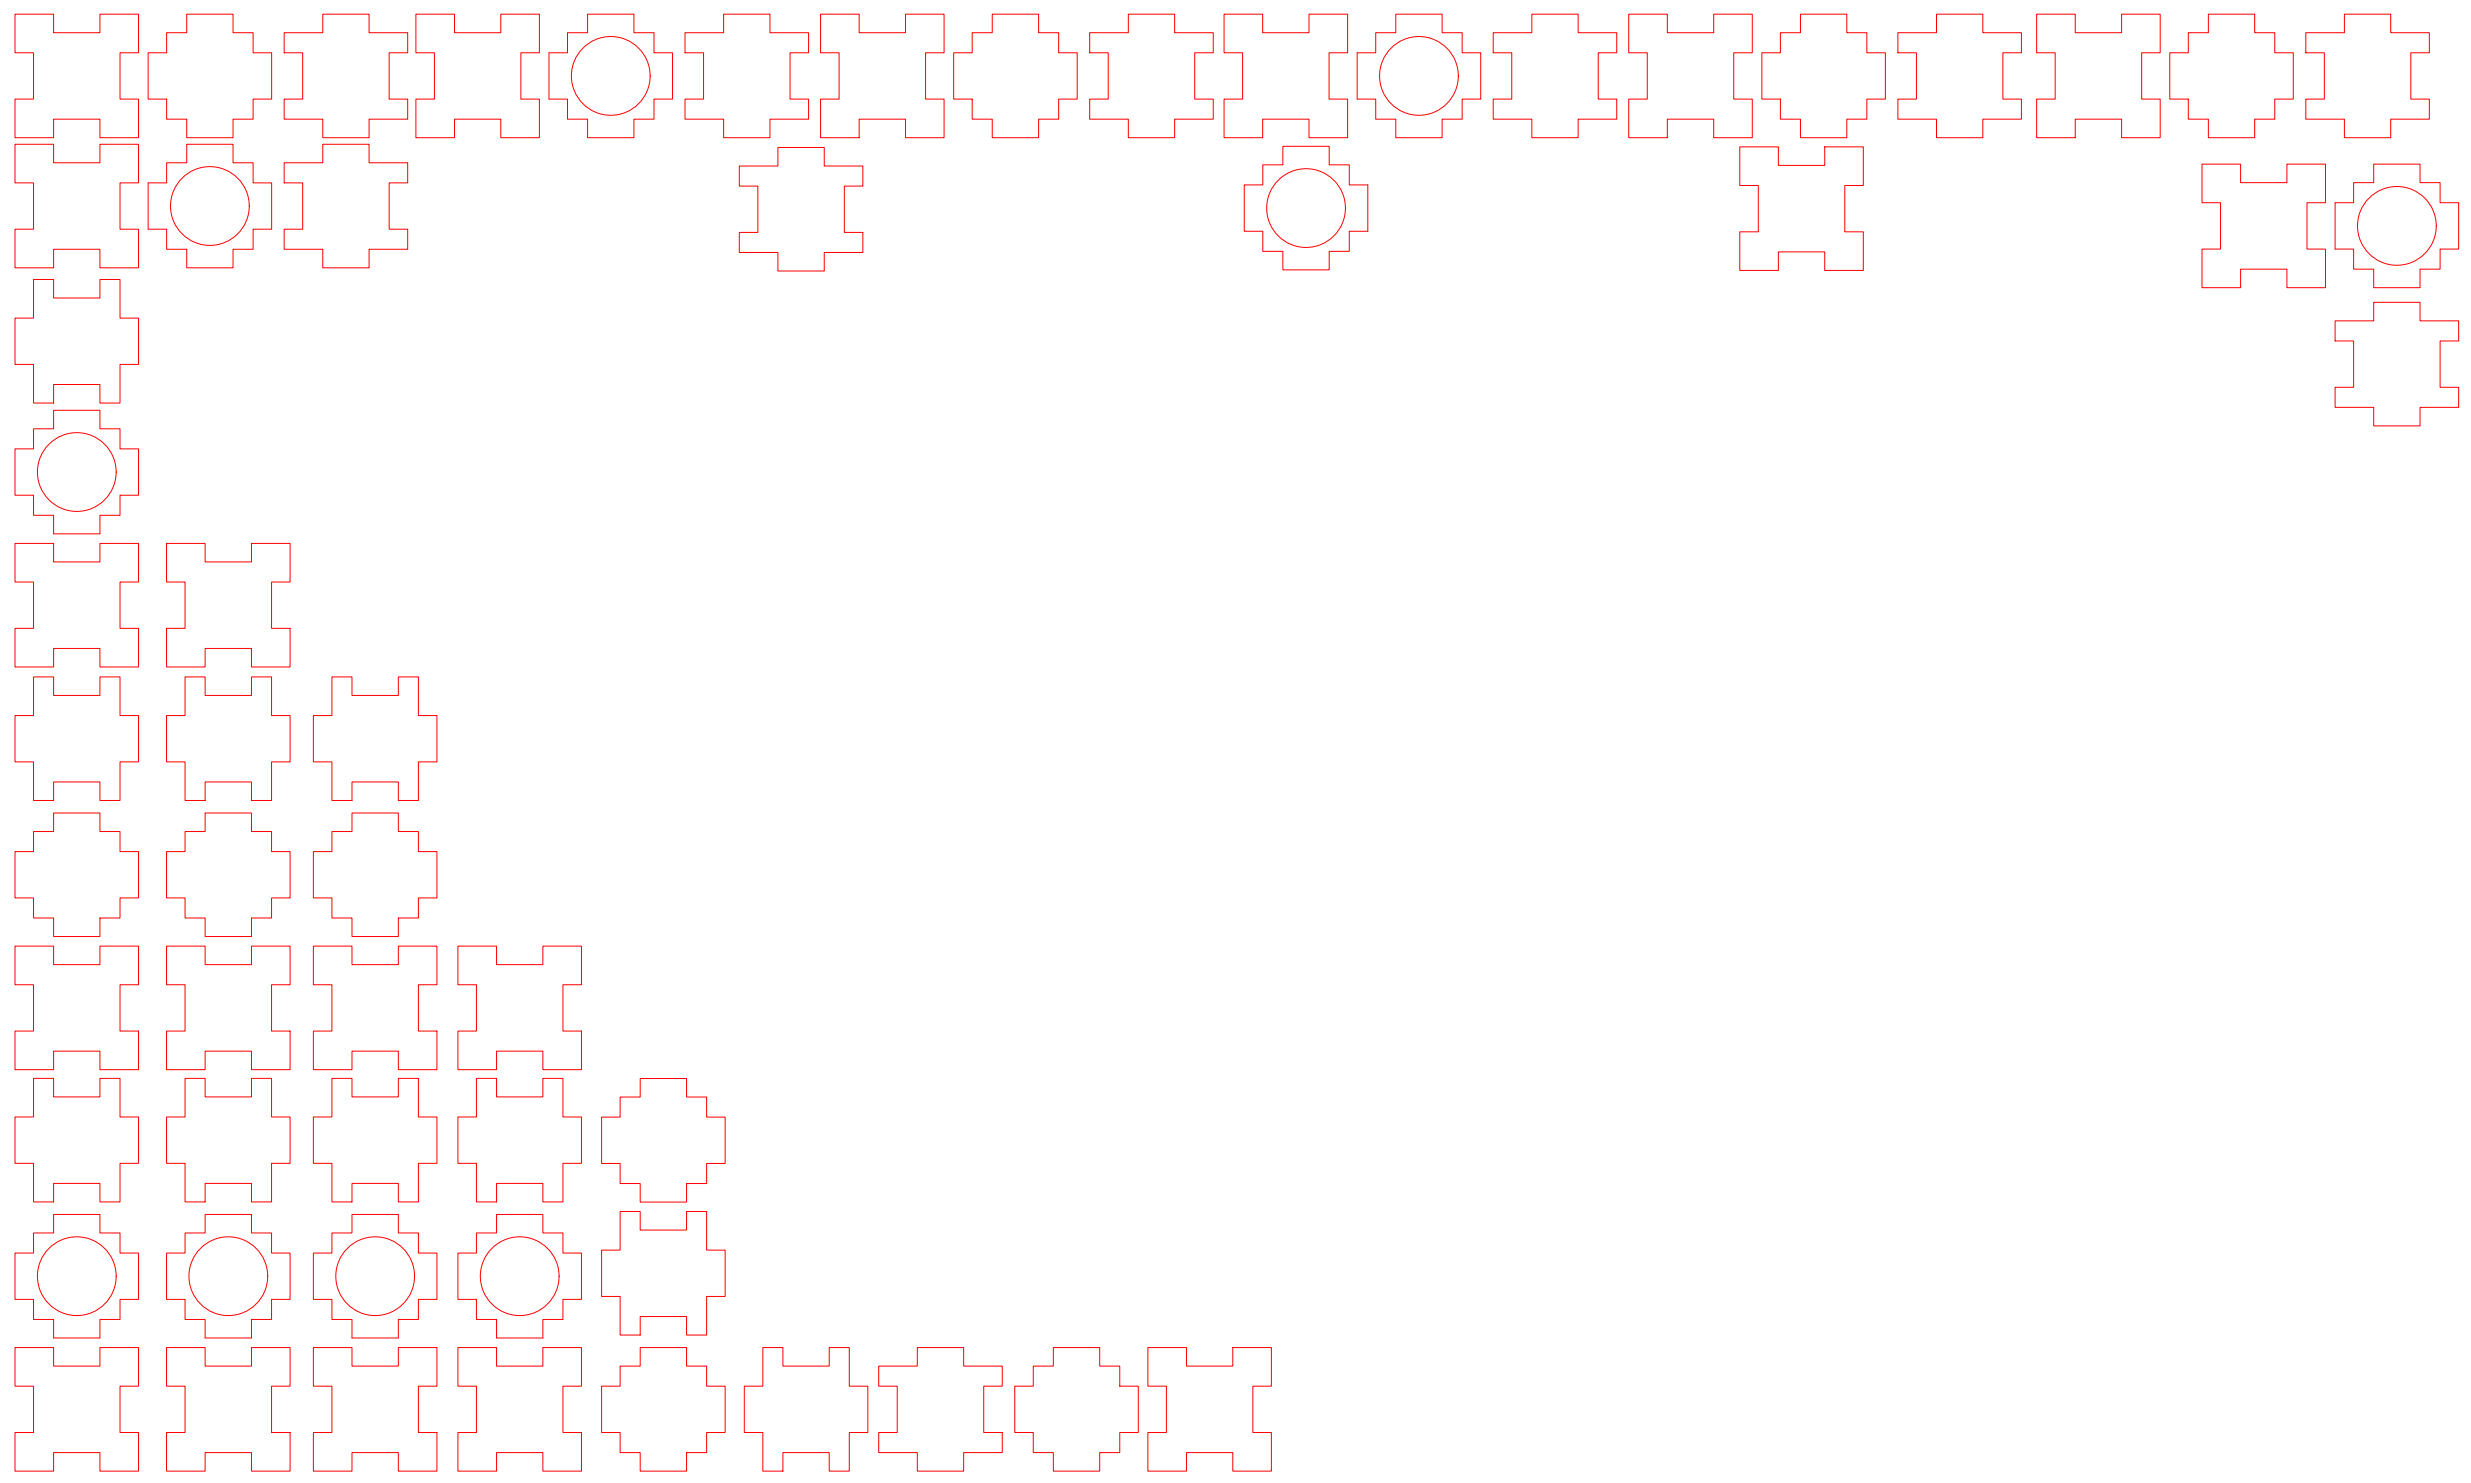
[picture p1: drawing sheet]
<svg xmlns="http://www.w3.org/2000/svg" width="800mm" height="480mm" viewBox="0 0 800 480" stroke-linecap="round" stroke-linejoin="round" font-family="sans-serif">
<!-- layer: Corte -->
<g fill="none" stroke="#f00" stroke-width=".32">
<path d="M4.9 4.6h12.5v6h15v-6h12.5v12.5h-6v15h6v12.5h-12.5v-6h-15v6h-12.5v-12.5h6v-15h-6zM54 10.6h6.5v-6h15v6h6.5v6.5h6v15h-6v6.5h-6.5v6h-15v-6h-6.5v-6.5h-6v-15h6zM92 10.6h12.5v-6h15v6h12.5v6.5h-6v15h6v6.5h-12.5v6h-15v-6h-12.5v-6.5h6v-15h-6zM134.7 4.6h12.5v6h15v-6h12.5v12.5h-6v15h6v12.5h-12.5v-6h-15v6h-12.5v-12.5h6v-15h-6zM183.8 10.6h6.5v-6h15v6h6.5v6.5h6v15h-6v6.5h-6.5v6h-15v-6h-6.5v-6.5h-6v-15h6zM221.8 10.6h12.5v-6h15v6h12.5v6.5h-6v15h6v6.5h-12.5v6h-15v-6h-12.5v-6.5h6v-15h-6zM265.7 4.6h12.5v6h15v-6h12.5v12.5h-6v15h6v12.5h-12.5v-6h-15v6h-12.5v-12.5h6v-15h-6zM314.8 10.6h6.5v-6h15v6h6.5v6.5h6v15h-6v6.5h-6.5v6h-15v-6h-6.5v-6.5h-6v-15h6zM352.8 10.6h12.5v-6h15v6h12.5v6.5h-6v15h6v6.5h-12.5v6h-15v-6h-12.5v-6.5h6v-15h-6zM396.3 4.6h12.5v6h15.1v-6h12.5v12.5h-6v15h6v12.5h-12.5v-6h-15.1v6h-12.5v-12.5h6v-15h-6zM445.5 10.6h6.5v-6h14.9v6h6.5v6.5h6v15h-6v6.5h-6.5v6h-14.9v-6h-6.5v-6.5h-6v-15h6zM483.5 10.6h12.5v-6h15v6h12.5v6.5h-6v15h6v6.5h-12.5v6h-15v-6h-12.5v-6.5h6v-15h-6z"/>
<path d="M527.4 4.6h12.5v6h15v-6h12.5v12.5h-6v15h6v12.5h-12.5v-6h-15v6h-12.5v-12.5h6v-15h-6zM576.5 10.6h6.5v-6h15v6h6.5v6.5h6v15h-6v6.5h-6.5v6h-15v-6h-6.5v-6.5h-6v-15h6zM614.5 10.6h12.5v-6h15v6h12.5v6.5h-6v15h6v6.5h-12.5v6h-15v-6h-12.5v-6.5h6v-15h-6zM659.5 4.6h12.5v6h15v-6h12.5v12.5h-6v15h6v12.5h-12.5v-6h-15v6h-12.5v-12.5h6v-15h-6zM708.6 10.6h6.5v-6h15v6h6.5v6.5h6v15h-6v6.5h-6.5v6h-15v-6h-6.5v-6.5h-6v-15h6zM746.6 10.6h12.5v-6h15v6h12.5v6.5h-6v15h6v6.5h-12.5v6h-15v-6h-12.5v-6.5h6v-15h-6zM4.9 46.7h12.5v6h15v-6h12.5v12.5h-6v15h6v12.5h-12.5v-6h-15v6h-12.5v-12.5h6v-15h-6zM54 52.7h6.5v-6h15v6h6.5v6.5h6v15h-6v6.5h-6.5v6h-15v-6h-6.5v-6.5h-6v-15h6zM92 52.7h12.5v-6h15v6h12.5v6.5h-6v15h6v6.5h-12.5v6h-15v-6h-12.5v-6.5h6v-15h-6zM239.4 53.7h12.5v-6h15v6h12.5v6.5h-6v15h6v6.5h-12.5v6h-15v-6h-12.5v-6.5h6v-15h-6zM408.9 53.4h6.5v-6h15v6h6.5v6.5h6v15h-6v6.5h-6.5v6h-15v-6h-6.5v-6.5h-6v-15h6zM563.3 47.5h12.5v6h15v-6h12.5v12.6h-6v15h6v12.5h-12.5v-6h-15v6h-12.5v-12.5h6v-15h-6z"/>
<path d="M713 53.1h12.5v6h15v-6h12.5v12.5h-6v15h6v12.5h-12.5v-6h-15v6h-12.5v-12.5h6v-15h-6zM762.1 59.1h6.5v-6h15v6h6.5v6.5h6v15h-6v6.5h-6.5v6h-15v-6h-6.5v-6.5h-6v-15h6zM10.9 90.5h6.5v6h15v-6h6.5v12.5h6v15h-6v12.5h-6.5v-6h-15v6h-6.5v-12.5h-6v-15h6zM756.1 103.9h12.5v-6h15v6h12.5v6.5h-6v15h6v6.5h-12.5v6h-15v-6h-12.5v-6.5h6v-15h-6zM10.9 138.8h6.5v-6h15v6h6.5v6.5h6v15h-6v6.5h-6.5v6h-15v-6h-6.5v-6.5h-6v-15h6zM4.9 175.9h12.5v6h15v-6h12.5v12.5h-6v15h6v12.5h-12.5v-6h-15v6h-12.5v-12.5h6v-15h-6zM53.9 175.9h12.5v6h15v-6h12.5v12.5h-6v15h6v12.5h-12.5v-6h-15v6h-12.5v-12.5h6v-15h-6zM10.9 219.2h6.5v6h15v-6h6.5v12.5h6v15h-6v12.5h-6.5v-6h-15v6h-6.5v-12.5h-6v-15h6zM59.9 219.2h6.5v6h15v-6h6.5v12.5h6v15h-6v12.5h-6.5v-6h-15v6h-6.5v-12.5h-6v-15h6zM107.5 219.2h6.5v6h15v-6h6.5v12.5h6v15h-6v12.5h-6.5v-6h-15v6h-6.5v-12.5h-6v-15h6zM10.9 269.2h6.5v-6h15v6h6.5v6.5h6v15h-6v6.5h-6.5v6h-15v-6h-6.5v-6.5h-6v-15h6zM59.9 269.2h6.5v-6h15v6h6.5v6.5h6v15h-6v6.5h-6.5v6h-15v-6h-6.5v-6.5h-6v-15h6z"/>
<path d="M107.5 269.2h6.5v-6h15v6h6.5v6.5h6v15h-6v6.5h-6.5v6h-15v-6h-6.5v-6.5h-6v-15h6zM4.9 306.3h12.5v6h15v-6h12.5v12.5h-6v15h6v12.5h-12.5v-6h-15v6h-12.5v-12.5h6v-15h-6zM53.9 306.3h12.5v6h15v-6h12.5v12.5h-6v15h6v12.5h-12.5v-6h-15v6h-12.5v-12.5h6v-15h-6zM101.5 306.3h12.5v6h15v-6h12.5v12.5h-6v15h6v12.5h-12.5v-6h-15v6h-12.5v-12.5h6v-15h-6zM148.3 306.3h12.5v6h15v-6h12.5v12.5h-6v15h6v12.5h-12.5v-6h-15v6h-12.5v-12.5h6v-15h-6zM10.9 349.1h6.5v6h15v-6h6.5v12.5h6v15h-6v12.5h-6.5v-6h-15v6h-6.5v-12.5h-6v-15h6zM59.9 349.1h6.5v6h15v-6h6.5v12.5h6v15h-6v12.5h-6.5v-6h-15v6h-6.5v-12.5h-6v-15h6zM107.5 349.1h6.5v6h15v-6h6.5v12.5h6v15h-6v12.5h-6.5v-6h-15v6h-6.5v-12.5h-6v-15h6zM154.3 349.1h6.5v6h15v-6h6.5v12.5h6v15h-6v12.5h-6.5v-6h-15v6h-6.5v-12.5h-6v-15h6zM200.8 355.2h6.5v-6h15v6h6.5v6.5h6v15h-6v6.5h-6.5v6h-15v-6h-6.5v-6.5h-6v-15h6zM10.9 399.2h6.5v-6h15v6h6.5v6.5h6v15h-6v6.5h-6.5v6h-15v-6h-6.5v-6.5h-6v-15h6zM59.9 399.2h6.5v-6h15v6h6.5v6.5h6v15h-6v6.5h-6.5v6h-15v-6h-6.5v-6.5h-6v-15h6z"/>
<path d="M107.5 399.2h6.5v-6h15v6h6.5v6.5h6v15h-6v6.5h-6.5v6h-15v-6h-6.5v-6.5h-6v-15h6zM154.3 399.2h6.5v-6h15v6h6.5v6.5h6v15h-6v6.5h-6.5v6h-15v-6h-6.5v-6.5h-6v-15h6zM200.8 392.2h6.5v6h15v-6h6.5v12.5h6v15h-6v12.5h-6.5v-6h-15v6h-6.5v-12.5h-6v-15h6zM4.9 436.3h12.5v6h15v-6h12.5v12.5h-6v15h6v12.5h-12.5v-6h-15v6h-12.5v-12.5h6v-15h-6zM53.9 436.3h12.5v6h15v-6h12.5v12.5h-6v15h6v12.5h-12.5v-6h-15v6h-12.5v-12.5h6v-15h-6zM101.5 436.3h12.5v6h15v-6h12.5v12.5h-6v15h6v12.5h-12.5v-6h-15v6h-12.5v-12.5h6v-15h-6zM148.3 436.3h12.5v6h15v-6h12.5v12.5h-6v15h6v12.5h-12.5v-6h-15v6h-12.5v-12.5h6v-15h-6zM247 436.3h6.5v6h15v-6h6.5v12.5h6v15h-6v12.5h-6.5v-6h-15v6h-6.5v-12.5h-6v-15h6zM371.7 436.3h12.5v6h15v-6h12.5v12.5h-6v15h6v12.5h-12.5v-6h-15v6h-12.5v-12.5h6v-15h-6zM200.8 442.3h6.5v-6h15v6h6.5v6.5h6v15h-6v6.5h-6.5v6h-15v-6h-6.5v-6.5h-6v-15h6zM284.5 442.3h12.5v-6h15v6h12.5v6.5h-6v15h6v6.5h-12.5v6h-15v-6h-12.5v-6.5h6v-15h-6zM334.6 442.3h6.5v-6h15v6h6.5v6.5h6v15h-6v6.5h-6.5v6h-15v-6h-6.5v-6.5h-6v-15h6z"/>
<circle cx="197.8" cy="24.6" r="12.7"/>
<circle cx="459.4" cy="24.6" r="12.7"/>
<circle cx="68" cy="66.7" r="12.7"/>
<circle cx="422.9" cy="67.4" r="12.7"/>
<circle cx="776.1" cy="73.1" r="12.7"/>
<circle cx="24.9" cy="152.8" r="12.7"/>
<circle cx="24.9" cy="413.2" r="12.7"/>
<circle cx="73.9" cy="413.2" r="12.7"/>
<circle cx="121.5" cy="413.2" r="12.7"/>
<circle cx="168.3" cy="413.2" r="12.7"/>
</g>
</svg>
